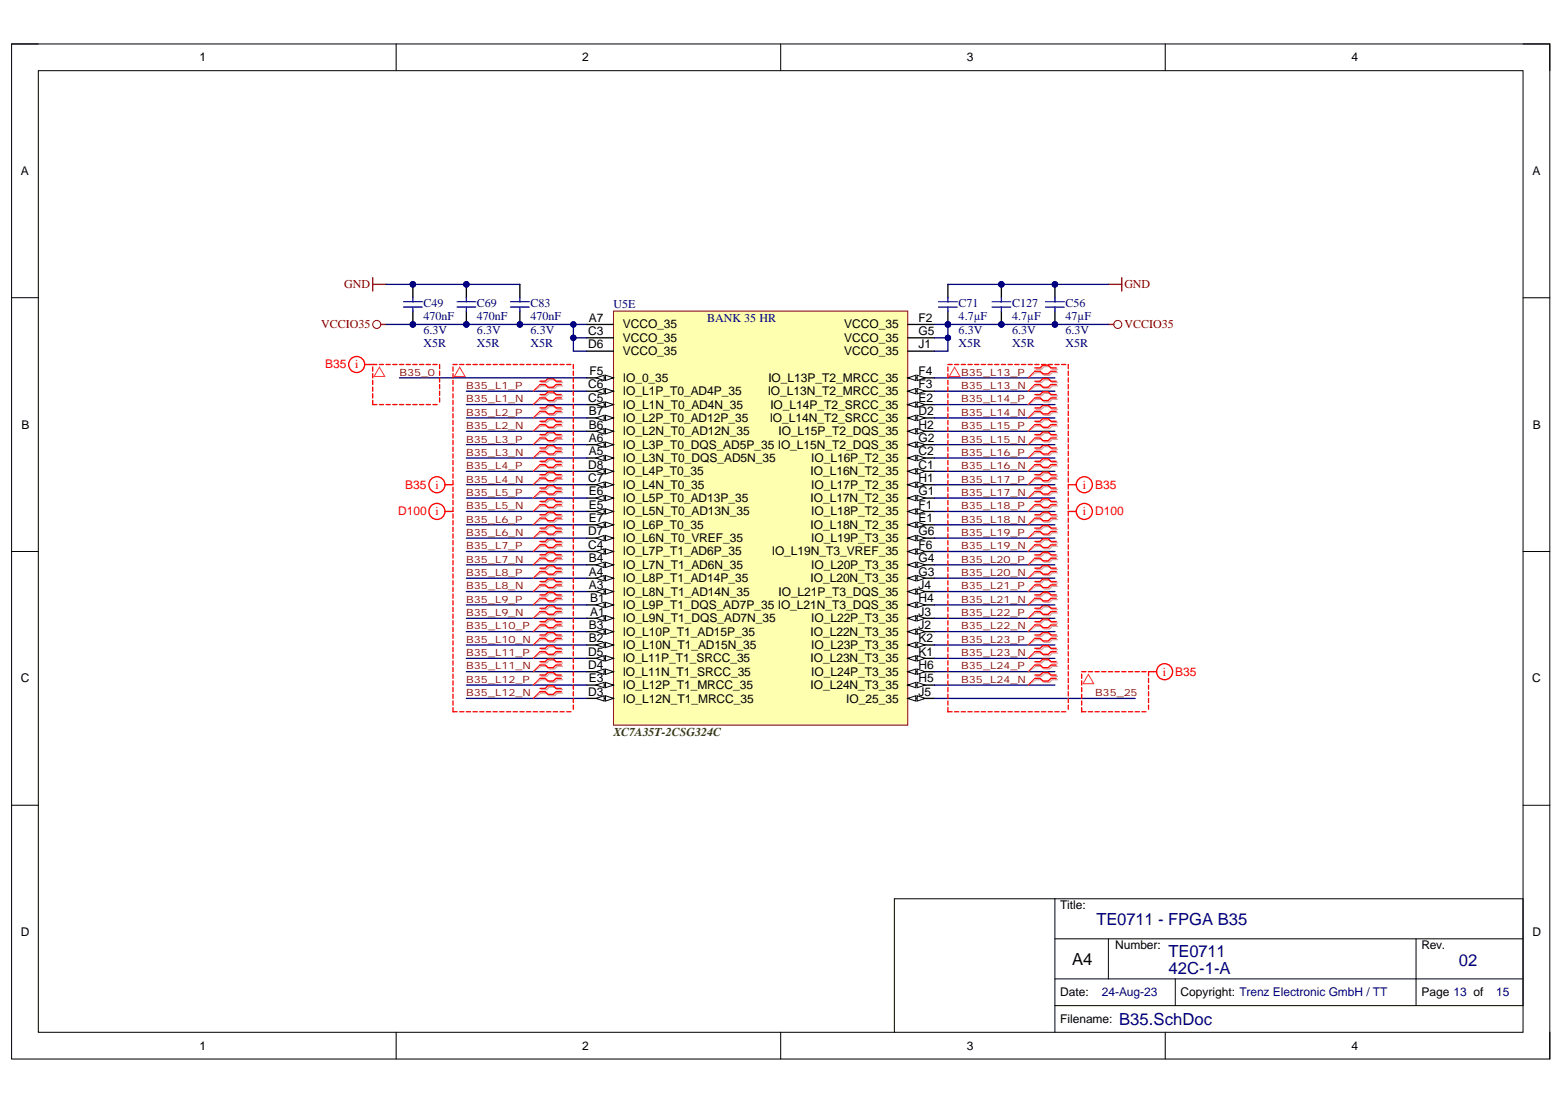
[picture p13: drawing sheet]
<svg xmlns="http://www.w3.org/2000/svg" width="297mm" height="210mm" viewBox="0 0 297 210" stroke-linecap="round" stroke-linejoin="round" font-family="sans-serif">
<defs><g id="words">
<g font-size="3.2" fill="#000080">
<text x="208.4" y="175.8">TE0711 - FPGA B35</text>
<text x="222.1" y="185.2">42C-1-A</text>
<text x="222.1" y="181.9">TE0711</text>
<text x="277.2" y="183.6">02</text>
<text x="212.7" y="194.8">B35.SchDoc</text>
</g>
<text font-size="3.2" x="203.8" y="183.4">A4</text>
<g font-size="2.3">
<text x="37.9" y="11.7">1</text>
<text x="110.7" y="11.7">2</text>
<text x="183.8" y="11.7">3</text>
<text x="256.8" y="11.7">4</text>
<text x="4" y="33.3">A</text>
<text x="291.2" y="33.3">A</text>
<text x="111.8" y="63.7">C3</text>
<text x="111.9" y="61.2">A7</text>
<text x="118.4" y="62.5">VCCO_35</text>
<text x="118.4" y="65">VCCO_35</text>
<text x="160.4" y="65">VCCO_35</text>
<text x="160.4" y="62.5">VCCO_35</text>
<text x="174.5" y="63.7">G5</text>
<text x="174.5" y="61.2">F2</text>
<text x="111.8" y="66.3">D6</text>
<text x="112" y="71.3">F5</text>
<text x="118.4" y="67.5">VCCO_35</text>
<text x="160.4" y="67.5">VCCO_35</text>
<text x="174.5" y="71.3">F4</text>
<text x="174.5" y="66.3">J1</text>
<text x="111.8" y="73.9">C6</text>
<text x="111.8" y="76.4">C5</text>
<text x="118.4" y="72.6">IO_0_35</text>
<text x="118.4" y="75.1">IO_L1P_T0_AD4P_35</text>
<text x="118.4" y="77.7">IO_L1N_T0_AD4N_35</text>
<text x="145.9" y="75.1">IO_L13N_T2_MRCC_35</text>
<text x="146" y="72.6">IO_L13P_T2_MRCC_35</text>
<text x="146.4" y="77.7">IO_L14P_T2_SRCC_35</text>
<text x="174.5" y="73.9">F3</text>
<text x="174.5" y="76.4">E2</text>
<text x="4.1" y="81.5">B</text>
<text x="111.9" y="79">B7</text>
<text x="111.9" y="81.5">B6</text>
<text x="118.4" y="80.2">IO_L2P_T0_AD12P_35</text>
<text x="118.4" y="82.8">IO_L2N_T0_AD12N_35</text>
<text x="146.3" y="80.2">IO_L14N_T2_SRCC_35</text>
<text x="147.9" y="82.8">IO_L15P_T2_DQS_35</text>
<text x="174.5" y="79">D2</text>
<text x="174.5" y="81.5">H2</text>
<text x="291.3" y="81.5">B</text>
<text x="111.8" y="89.1">D8</text>
<text x="111.9" y="84">A6</text>
<text x="111.9" y="86.6">A5</text>
<text x="118.4" y="85.3">IO_L3P_T0_DQS_AD5P_35 IO_L15N_T2_DQS_35</text>
<text x="118.4" y="87.9">IO_L3N_T0_DQS_AD5N_35</text>
<text x="154.1" y="87.9">IO_L16P_T2_35</text>
<text x="174.5" y="84">G2</text>
<text x="174.5" y="86.6">C2</text>
<text x="174.5" y="89.1">C1</text>
<text x="111.8" y="91.7">C7</text>
<text x="111.9" y="94.2">E6</text>
<text x="118.4" y="90.4">IO_L4P_T0_35</text>
<text x="118.4" y="92.9">IO_L4N_T0_35</text>
<text x="118.4" y="95.5">IO_L5P_T0_AD13P_35</text>
<text x="154" y="90.4">IO_L16N_T2_35</text>
<text x="154" y="95.5">IO_L17N_T2_35</text>
<text x="154.1" y="92.9">IO_L17P_T2_35</text>
<text x="174.5" y="91.7">H1</text>
<text x="174.5" y="94.2">G1</text>
<text x="111.8" y="101.8">D7</text>
<text x="111.9" y="96.7">E5</text>
<text x="111.9" y="99.3">E7</text>
<text x="118.4" y="98">IO_L5N_T0_AD13N_35</text>
<text x="118.4" y="100.5">IO_L6P_T0_35</text>
<text x="154" y="100.5">IO_L18N_T2_35</text>
<text x="154.1" y="98">IO_L18P_T2_35</text>
<text x="174.5" y="96.7">F1</text>
<text x="174.5" y="99.3">E1</text>
<text x="174.5" y="101.8">G6</text>
<text x="111.8" y="104.3">C4</text>
<text x="111.9" y="106.9">B4</text>
<text x="118.4" y="103.1">IO_L6N_T0_VREF_35</text>
<text x="118.4" y="105.6">IO_L7P_T1_AD6P_35</text>
<text x="146.7" y="105.6">IO_L19N_T3_VREF_35</text>
<text x="154.1" y="103.1">IO_L19P_T3_35</text>
<text x="174.5" y="104.3">F6</text>
<text x="174.5" y="106.9">G4</text>
<text x="111.9" y="109.4">A4</text>
<text x="111.9" y="112">A3</text>
<text x="118.4" y="108.2">IO_L7N_T1_AD6N_35</text>
<text x="118.4" y="110.7">IO_L8P_T1_AD14P_35</text>
<text x="118.4" y="113.2">IO_L8N_T1_AD14N_35</text>
<text x="147.9" y="113.2">IO_L21P_T3_DQS_35</text>
<text x="154" y="110.7">IO_L20N_T3_35</text>
<text x="154.1" y="108.2">IO_L20P_T3_35</text>
<text x="174.5" y="109.4">G3</text>
<text x="174.5" y="112">J4</text>
<text x="111.9" y="119.6">B3</text>
<text x="112.2" y="114.5">B1</text>
<text x="112.2" y="117.1">A1</text>
<text x="118.4" y="115.8">IO_L9P_T1_DQS_AD7P_35 IO_L21N_T3_DQS_35</text>
<text x="118.4" y="118.3">IO_L9N_T1_DQS_AD7N_35</text>
<text x="154.1" y="118.3">IO_L22P_T3_35</text>
<text x="174.5" y="114.5">H4</text>
<text x="174.5" y="117.1">J3</text>
<text x="174.5" y="119.6">J2</text>
<text x="111.8" y="124.7">D5</text>
<text x="111.9" y="122.1">B2</text>
<text x="118.4" y="120.9">IO_L10P_T1_AD15P_35</text>
<text x="118.4" y="123.4">IO_L10N_T1_AD15N_35</text>
<text x="118.4" y="125.9">IO_L11P_T1_SRCC_35</text>
<text x="154" y="120.9">IO_L22N_T3_35</text>
<text x="154" y="125.9">IO_L23N_T3_35</text>
<text x="154.1" y="123.4">IO_L23P_T3_35</text>
<text x="174.5" y="122.1">K2</text>
<text x="174.5" y="124.7">K1</text>
<text x="4" y="129.7">C</text>
<text x="111.8" y="127.2">D4</text>
<text x="111.9" y="129.7">E3</text>
<text x="118.4" y="128.5">IO_L11N_T1_SRCC_35</text>
<text x="118.4" y="131">IO_L12P_T1_MRCC_35</text>
<text x="154" y="131">IO_L24N_T3_35</text>
<text x="154.1" y="128.5">IO_L24P_T3_35</text>
<text x="174.5" y="127.2">H6</text>
<text x="174.5" y="129.7">H5</text>
<text x="291.2" y="129.7">C</text>
<text x="111.8" y="132.3">D3</text>
<text x="118.4" y="133.6">IO_L12N_T1_MRCC_35</text>
<text x="160.8" y="133.6">IO_25_35</text>
<text x="174.5" y="132.3">J5</text>
<text x="201.5" y="172.9">Title:</text>
<text x="4" y="178">D</text>
<text x="291.2" y="178">D</text>
<text x="211.9" y="180.5">Number:</text>
<text x="270.1" y="180.5">Rev.</text>
<text x="201.5" y="189.4">Date:</text>
<text x="224.4" y="189.4">Copyright: Trenz Electronic GmbH / TT</text>
<text x="270.1" y="189.4">Page 13 of</text>
<text x="201.5" y="194.5">Filename:</text>
<text x="37.9" y="199.6">1</text>
<text x="110.7" y="199.6">2</text>
<text x="183.8" y="199.6">3</text>
<text x="256.8" y="199.6">4</text>
</g>
<g font-size="2.3" fill="#800000">
<text x="65.4" y="54.8">GND</text>
<text x="213.7" y="54.8">GND</text>
<text x="61" y="62.5">VCCIO35</text>
<text x="213.7" y="62.5">VCCIO35</text>
</g>
<g font-size="2.3" fill="#000080">
<text x="80.5" y="58.4">C49</text>
<text x="90.6" y="58.4">C69</text>
<text x="100.8" y="58.4">C83</text>
<text x="116.6" y="58.6">U5E</text>
<text x="182.2" y="58.4">C71</text>
<text x="192.3" y="58.4">C127</text>
<text x="202.5" y="58.4">C56</text>
<text x="80.5" y="63.5">6.3V</text>
<text x="80.5" y="60.9">470nF</text>
<text x="90.6" y="63.5">6.3V</text>
<text x="90.6" y="60.9">470nF</text>
<text x="100.8" y="63.5">6.3V</text>
<text x="100.8" y="60.9">470nF</text>
<text x="134.4" y="61.2">BANK 35 HR</text>
<text x="182.2" y="63.5">6.3V</text>
<text x="182.2" y="60.9">4.7µF</text>
<text x="192.3" y="63.5">6.3V</text>
<text x="192.3" y="60.9">4.7µF</text>
<text x="202.5" y="63.5">6.3V</text>
<text x="202.5" y="60.9">47µF</text>
<text x="80.5" y="66">X5R</text>
<text x="90.6" y="66">X5R</text>
<text x="100.8" y="66">X5R</text>
<text x="182.2" y="66">X5R</text>
<text x="192.3" y="66">X5R</text>
<text x="202.5" y="66">X5R</text>
<text x="209.4" y="189.4">24-Aug-23</text>
<text x="284.3" y="189.4">15</text>
</g>
<g font-size="2.3" fill="#f00">
<text x="61.8" y="70.1">B35</text>
<text x="67.5" y="70.1">i</text>
<text x="77" y="92.9">B35</text>
<text x="82.7" y="92.9">i</text>
<text x="205.8" y="92.9">i</text>
<text x="208.1" y="92.9">B35</text>
<text x="75.7" y="98">D100</text>
<text x="82.7" y="98">i</text>
<text x="205.8" y="98">i</text>
<text x="208.1" y="98">D100</text>
<text x="221" y="128.5">i</text>
<text x="223.3" y="128.5">B35</text>
</g>
<text font-size="2.3" fill="#008000" x="116.6" y="139.9">XC7A35T-2CSG324C</text>
<g font-size="1.9" fill="#800000">
<text x="75.9" y="71.4">B35_0</text>
<text x="182.7" y="71.4">B35_L13_P</text>
<text x="88.6" y="73.9">B35_L1_P</text>
<text x="88.6" y="76.5">B35_L1_N</text>
<text x="182.7" y="73.9">B35_L13_N</text>
<text x="182.7" y="76.5">B35_L14_P</text>
<text x="88.6" y="79.1">B35_L2_P</text>
<text x="88.6" y="81.6">B35_L2_N</text>
<text x="182.7" y="81.6">B35_L15_P</text>
<text x="182.7" y="79.1">B35_L14_N</text>
<text x="88.6" y="84.1">B35_L3_P</text>
<text x="88.6" y="86.7">B35_L3_N</text>
<text x="88.6" y="89.2">B35_L4_P</text>
<text x="182.7" y="84.1">B35_L15_N</text>
<text x="182.7" y="86.7">B35_L16_P</text>
<text x="182.7" y="89.2">B35_L16_N</text>
<text x="88.6" y="91.7">B35_L4_N</text>
<text x="88.6" y="94.3">B35_L5_P</text>
<text x="182.7" y="91.7">B35_L17_P</text>
<text x="182.7" y="94.3">B35_L17_N</text>
<text x="88.6" y="96.8">B35_L5_N</text>
<text x="88.6" y="101.9">B35_L6_N</text>
<text x="88.6" y="99.3">B35_L6_P</text>
<text x="182.7" y="96.8">B35_L18_P</text>
<text x="182.7" y="99.3">B35_L18_N</text>
<text x="182.7" y="101.9">B35_L19_P</text>
<text x="88.6" y="104.4">B35_L7_P</text>
<text x="88.6" y="107">B35_L7_N</text>
<text x="182.7" y="104.4">B35_L19_N</text>
<text x="182.7" y="107">B35_L20_P</text>
<text x="88.6" y="112.1">B35_L8_N</text>
<text x="88.6" y="109.5">B35_L8_P</text>
<text x="182.7" y="112.1">B35_L21_P</text>
<text x="182.7" y="109.5">B35_L20_N</text>
<text x="88.6" y="117.1">B35_L9_N</text>
<text x="88.6" y="114.6">B35_L9_P</text>
<text x="88.6" y="119.7">B35_L10_P</text>
<text x="182.7" y="117.1">B35_L22_P</text>
<text x="182.7" y="119.7">B35_L22_N</text>
<text x="182.7" y="114.6">B35_L21_N</text>
<text x="88.6" y="122.2">B35_L10_N</text>
<text x="88.6" y="124.7">B35_L11_P</text>
<text x="182.7" y="122.2">B35_L23_P</text>
<text x="182.7" y="124.7">B35_L23_N</text>
<text x="88.6" y="129.8">B35_L12_P</text>
<text x="88.6" y="127.3">B35_L11_N</text>
<text x="182.7" y="127.3">B35_L24_P</text>
<text x="182.7" y="129.8">B35_L24_N</text>
<text x="88.6" y="132.4">B35_L12_N</text>
<text x="208.1" y="132.4">B35_25</text>
</g>
</g></defs>
<path d="M2.2 8.4h292.3v193h-292.3z" fill="none" stroke="#000" stroke-width=".19"/>
<path d="M7.3 13.4h282.1v182.9h-282.1z" fill-rule="evenodd" fill="#fff"/>
<g fill="none" stroke="#000" stroke-width=".19">
<path d="M2.2 8.4h5.1M7.3 13.4h282.1v182.9h-282.1zM75.3 8.4v5M148.4 8.4v5M221.4 8.4v5M289.4 8.4h5.1v5M2.2 56.6h5.1M289.4 56.6h5.1M2.2 104.9h5.1M289.4 104.9h5.1M2.2 153.1h5.1M289.4 153.1h5.1"/>
<path d="M200.5 170.9v25.4M200.5 178.5h88.9M210.6 178.5v7.6M269.1 178.5v12.7M75.3 196.3v5.1M148.4 196.3v5.1M200.5 191.2h88.9v-20.3h-119.4v25.4M200.5 186.1h88.9M221.4 196.3v5.1M223.4 186.1v5.1M294.5 196.3v5.1"/>
</g>
<circle cx="190.3" cy="61.7" r=".51" fill="#000080"/>
<circle cx="190.3" cy="61.7" r=".51" fill="none" stroke="#000080" stroke-width=".19"/>
<circle cx="190.3" cy="54.1" r=".51" fill="#000080"/>
<circle cx="190.3" cy="54.1" r=".51" fill="none" stroke="#000080" stroke-width=".19"/>
<path d="M190.3 59.1v2.6" fill="none" stroke="#000" stroke-width=".25"/>
<circle cx="190.3" cy="61.7" r=".51" fill="#000080"/>
<circle cx="190.3" cy="61.7" r=".51" fill="none" stroke="#000080" stroke-width=".19"/>
<path d="M190.3 54.1v2.5" fill="none" stroke="#000" stroke-width=".25"/>
<circle cx="190.3" cy="54.1" r=".51" fill="#000080"/>
<circle cx="190.3" cy="54.1" r=".51" fill="none" stroke="#000080" stroke-width=".19"/>
<path d="M188.5 57.4h3.6M188.5 58.4h3.6M190.3 56.6v.8M190.3 58.4v.7" fill="none" stroke="#00f" stroke-width=".25"/>
<path d="M210.6 54.1h2.6M213.2 52.8v2.5" fill="none" stroke="#800000" stroke-width=".25"/>
<path d="M116.6 59.1h55.9v78.8h-55.9z" fill-rule="evenodd" fill="#ffffb0"/>
<path d="M116.6 59.1h55.9v78.8h-55.9z" fill="none" stroke="#800000" stroke-width=".19"/>
<path d="M111.5 71.8h5.1" fill="none" stroke="#000" stroke-width=".25"/>
<path d="M115.1 71.3l1.5 .5-1.5 .5z" fill="#f8fcff"/>
<path d="M115.1 71.3l1.5 .5-1.5 .5z" fill="none" stroke="#000" stroke-width=".19"/>
<path d="M113.3 71.8l1.5-.5v1z" fill="#f8fcff"/>
<path d="M113.3 71.8l1.5-.5v1z" fill="none" stroke="#000" stroke-width=".19"/>
<path d="M111.5 61.7h5.1M111.5 64.2h5.1M172.5 71.8h5.1" fill="none" stroke="#000" stroke-width=".25"/>
<path d="M172.5 71.8l1.5-.5v1.1z" fill="#f8fcff"/>
<path d="M172.5 71.8l1.5-.5v1.1z" fill="none" stroke="#000" stroke-width=".19"/>
<path d="M174.3 71.3l1.5 .5-1.5 .6z" fill="#f8fcff"/>
<path d="M174.3 71.3l1.5 .5-1.5 .6z" fill="none" stroke="#000" stroke-width=".19"/>
<path d="M111.5 74.4h5.1" fill="none" stroke="#000" stroke-width=".25"/>
<path d="M115.1 73.9l1.5 .5-1.5 .5z" fill="#f8fcff"/>
<path d="M115.1 73.9l1.5 .5-1.5 .5z" fill="none" stroke="#000" stroke-width=".19"/>
<path d="M113.3 74.4l1.5-.5v1z" fill="#f8fcff"/>
<path d="M113.3 74.4l1.5-.5v1z" fill="none" stroke="#000" stroke-width=".19"/>
<path d="M172.5 74.4h5.1" fill="none" stroke="#000" stroke-width=".25"/>
<path d="M172.5 74.4l1.5-.5v1z" fill="#f8fcff"/>
<path d="M172.5 74.4l1.5-.5v1z" fill="none" stroke="#000" stroke-width=".19"/>
<path d="M174.3 73.9l1.5 .5-1.5 .5z" fill="#f8fcff"/>
<path d="M174.3 73.9l1.5 .5-1.5 .5z" fill="none" stroke="#000" stroke-width=".19"/>
<path d="M111.5 76.9h5.1" fill="none" stroke="#000" stroke-width=".25"/>
<path d="M115.1 76.4l1.5 .5-1.5 .5z" fill="#f8fcff"/>
<path d="M115.1 76.4l1.5 .5-1.5 .5z" fill="none" stroke="#000" stroke-width=".19"/>
<path d="M113.3 76.9l1.5-.5v1z" fill="#f8fcff"/>
<path d="M113.3 76.9l1.5-.5v1z" fill="none" stroke="#000" stroke-width=".19"/>
<path d="M172.5 76.9h5.1" fill="none" stroke="#000" stroke-width=".25"/>
<path d="M172.5 76.9l1.5-.5v1z" fill="#f8fcff"/>
<path d="M172.5 76.9l1.5-.5v1z" fill="none" stroke="#000" stroke-width=".19"/>
<path d="M174.3 76.4l1.5 .5-1.5 .5z" fill="#f8fcff"/>
<path d="M174.3 76.4l1.5 .5-1.5 .5z" fill="none" stroke="#000" stroke-width=".19"/>
<path d="M111.5 79.5h5.1" fill="none" stroke="#000" stroke-width=".25"/>
<path d="M115.1 79l1.5 .5-1.5 .5z" fill="#f8fcff"/>
<path d="M115.1 79l1.5 .5-1.5 .5z" fill="none" stroke="#000" stroke-width=".19"/>
<path d="M113.3 79.5l1.5-.5v1z" fill="#f8fcff"/>
<path d="M113.3 79.5l1.5-.5v1z" fill="none" stroke="#000" stroke-width=".19"/>
<path d="M172.5 79.5h5.1" fill="none" stroke="#000" stroke-width=".25"/>
<path d="M172.5 79.5l1.5-.5v1z" fill="#f8fcff"/>
<path d="M172.5 79.5l1.5-.5v1z" fill="none" stroke="#000" stroke-width=".19"/>
<path d="M174.3 79l1.5 .5-1.5 .5z" fill="#f8fcff"/>
<path d="M174.3 79l1.5 .5-1.5 .5z" fill="none" stroke="#000" stroke-width=".19"/>
<path d="M111.5 82h5.1" fill="none" stroke="#000" stroke-width=".25"/>
<path d="M115.1 81.5l1.5 .5-1.5 .5z" fill="#f8fcff"/>
<path d="M115.1 81.5l1.5 .5-1.5 .5z" fill="none" stroke="#000" stroke-width=".19"/>
<path d="M113.3 82l1.5-.5v1z" fill="#f8fcff"/>
<path d="M113.3 82l1.5-.5v1z" fill="none" stroke="#000" stroke-width=".19"/>
<path d="M172.5 82h5.1" fill="none" stroke="#000" stroke-width=".25"/>
<path d="M172.5 82l1.5-.5v1z" fill="#f8fcff"/>
<path d="M172.5 82l1.5-.5v1z" fill="none" stroke="#000" stroke-width=".19"/>
<path d="M174.3 81.5l1.5 .5-1.5 .5z" fill="#f8fcff"/>
<path d="M174.3 81.5l1.5 .5-1.5 .5z" fill="none" stroke="#000" stroke-width=".19"/>
<path d="M111.5 84.5h5.1" fill="none" stroke="#000" stroke-width=".25"/>
<path d="M115.1 84l1.5 .5-1.5 .5z" fill="#f8fcff"/>
<path d="M115.1 84l1.5 .5-1.5 .5z" fill="none" stroke="#000" stroke-width=".19"/>
<path d="M113.3 84.5l1.5-.5v1z" fill="#f8fcff"/>
<path d="M113.3 84.5l1.5-.5v1z" fill="none" stroke="#000" stroke-width=".19"/>
<path d="M172.5 84.5h5.1" fill="none" stroke="#000" stroke-width=".25"/>
<path d="M172.5 84.5l1.5-.5v1.1z" fill="#f8fcff"/>
<path d="M172.5 84.5l1.5-.5v1.1z" fill="none" stroke="#000" stroke-width=".19"/>
<path d="M174.3 84l1.5 .5-1.5 .6z" fill="#f8fcff"/>
<path d="M174.3 84l1.5 .5-1.5 .6z" fill="none" stroke="#000" stroke-width=".19"/>
<path d="M111.5 87.1h5.1" fill="none" stroke="#000" stroke-width=".25"/>
<path d="M115.1 86.6l1.5 .5-1.5 .5z" fill="#f8fcff"/>
<path d="M115.1 86.6l1.5 .5-1.5 .5z" fill="none" stroke="#000" stroke-width=".19"/>
<path d="M113.3 87.1l1.5-.5v1z" fill="#f8fcff"/>
<path d="M113.3 87.1l1.5-.5v1z" fill="none" stroke="#000" stroke-width=".19"/>
<path d="M172.5 87.1h5.1" fill="none" stroke="#000" stroke-width=".25"/>
<path d="M172.5 87.1l1.5-.5v1z" fill="#f8fcff"/>
<path d="M172.5 87.1l1.5-.5v1z" fill="none" stroke="#000" stroke-width=".19"/>
<path d="M174.3 86.6l1.5 .5-1.5 .5z" fill="#f8fcff"/>
<path d="M174.3 86.6l1.5 .5-1.5 .5z" fill="none" stroke="#000" stroke-width=".19"/>
<path d="M111.5 89.6h5.1" fill="none" stroke="#000" stroke-width=".25"/>
<path d="M115.1 89.1l1.5 .5-1.5 .5z" fill="#f8fcff"/>
<path d="M115.1 89.1l1.5 .5-1.5 .5z" fill="none" stroke="#000" stroke-width=".19"/>
<path d="M113.3 89.6l1.5-.5v1z" fill="#f8fcff"/>
<path d="M113.3 89.6l1.5-.5v1z" fill="none" stroke="#000" stroke-width=".19"/>
<path d="M172.5 89.6h5.1" fill="none" stroke="#000" stroke-width=".25"/>
<path d="M172.5 89.6l1.5-.5v1z" fill="#f8fcff"/>
<path d="M172.5 89.6l1.5-.5v1z" fill="none" stroke="#000" stroke-width=".19"/>
<path d="M174.3 89.1l1.5 .5-1.5 .5z" fill="#f8fcff"/>
<path d="M174.3 89.1l1.5 .5-1.5 .5z" fill="none" stroke="#000" stroke-width=".19"/>
<path d="M111.5 92.2h5.1" fill="none" stroke="#000" stroke-width=".25"/>
<path d="M115.1 91.6l1.5 .6-1.5 .5z" fill="#f8fcff"/>
<path d="M115.1 91.6l1.5 .6-1.5 .5z" fill="none" stroke="#000" stroke-width=".19"/>
<path d="M113.3 92.2l1.5-.6v1.1z" fill="#f8fcff"/>
<path d="M113.3 92.2l1.5-.6v1.1z" fill="none" stroke="#000" stroke-width=".19"/>
<path d="M172.5 92.2h5.1" fill="none" stroke="#000" stroke-width=".25"/>
<path d="M172.5 92.2l1.5-.5v1z" fill="#f8fcff"/>
<path d="M172.5 92.2l1.5-.5v1z" fill="none" stroke="#000" stroke-width=".19"/>
<path d="M174.3 91.7l1.5 .5-1.5 .5z" fill="#f8fcff"/>
<path d="M174.3 91.7l1.5 .5-1.5 .5z" fill="none" stroke="#000" stroke-width=".19"/>
<path d="M111.5 94.7h5.1" fill="none" stroke="#000" stroke-width=".25"/>
<path d="M115.1 94.2l1.5 .5-1.5 .5z" fill="#f8fcff"/>
<path d="M115.1 94.2l1.5 .5-1.5 .5z" fill="none" stroke="#000" stroke-width=".19"/>
<path d="M113.3 94.7l1.5-.5v1z" fill="#f8fcff"/>
<path d="M113.3 94.7l1.5-.5v1z" fill="none" stroke="#000" stroke-width=".19"/>
<path d="M172.5 94.7h5.1" fill="none" stroke="#000" stroke-width=".25"/>
<path d="M172.5 94.7l1.5-.5v1z" fill="#f8fcff"/>
<path d="M172.5 94.7l1.5-.5v1z" fill="none" stroke="#000" stroke-width=".19"/>
<path d="M174.3 94.2l1.5 .5-1.5 .5z" fill="#f8fcff"/>
<path d="M174.3 94.2l1.5 .5-1.5 .5z" fill="none" stroke="#000" stroke-width=".19"/>
<path d="M111.5 97.2h5.1" fill="none" stroke="#000" stroke-width=".25"/>
<path d="M115.1 96.7l1.5 .5-1.5 .5z" fill="#f8fcff"/>
<path d="M115.1 96.7l1.5 .5-1.5 .5z" fill="none" stroke="#000" stroke-width=".19"/>
<path d="M113.3 97.2l1.5-.5v1z" fill="#f8fcff"/>
<path d="M113.3 97.2l1.5-.5v1z" fill="none" stroke="#000" stroke-width=".19"/>
<path d="M172.5 97.2h5.1" fill="none" stroke="#000" stroke-width=".25"/>
<path d="M172.5 97.2l1.5-.5v1.1z" fill="#f8fcff"/>
<path d="M172.5 97.2l1.5-.5v1.1z" fill="none" stroke="#000" stroke-width=".19"/>
<path d="M174.3 96.7l1.5 .5-1.5 .6z" fill="#f8fcff"/>
<path d="M174.3 96.7l1.5 .5-1.5 .6z" fill="none" stroke="#000" stroke-width=".19"/>
<path d="M111.5 99.8h5.1" fill="none" stroke="#000" stroke-width=".25"/>
<path d="M115.1 99.3l1.5 .5-1.5 .5z" fill="#f8fcff"/>
<path d="M115.1 99.3l1.5 .5-1.5 .5z" fill="none" stroke="#000" stroke-width=".19"/>
<path d="M113.3 99.8l1.5-.5v1z" fill="#f8fcff"/>
<path d="M113.3 99.8l1.5-.5v1z" fill="none" stroke="#000" stroke-width=".19"/>
<path d="M172.5 99.8h5.1" fill="none" stroke="#000" stroke-width=".25"/>
<path d="M172.5 99.8l1.5-.5v1z" fill="#f8fcff"/>
<path d="M172.5 99.8l1.5-.5v1z" fill="none" stroke="#000" stroke-width=".19"/>
<path d="M174.3 99.3l1.5 .5-1.5 .5z" fill="#f8fcff"/>
<path d="M174.3 99.3l1.5 .5-1.5 .5z" fill="none" stroke="#000" stroke-width=".19"/>
<path d="M111.5 102.3h5.1" fill="none" stroke="#000" stroke-width=".25"/>
<path d="M115.1 101.8l1.5 .5-1.5 .5z" fill="#f8fcff"/>
<path d="M115.1 101.8l1.5 .5-1.5 .5z" fill="none" stroke="#000" stroke-width=".19"/>
<path d="M113.3 102.3l1.5-.5v1z" fill="#f8fcff"/>
<path d="M113.3 102.3l1.5-.5v1z" fill="none" stroke="#000" stroke-width=".19"/>
<path d="M172.5 102.3h5.1" fill="none" stroke="#000" stroke-width=".25"/>
<path d="M172.5 102.3l1.5-.5v1z" fill="#f8fcff"/>
<path d="M172.5 102.3l1.5-.5v1z" fill="none" stroke="#000" stroke-width=".19"/>
<path d="M174.3 101.8l1.5 .5-1.5 .5z" fill="#f8fcff"/>
<path d="M174.3 101.8l1.5 .5-1.5 .5z" fill="none" stroke="#000" stroke-width=".19"/>
<path d="M111.5 104.9h5.1" fill="none" stroke="#000" stroke-width=".25"/>
<path d="M115.1 104.3l1.5 .6-1.5 .5z" fill="#f8fcff"/>
<path d="M115.1 104.3l1.5 .6-1.5 .5z" fill="none" stroke="#000" stroke-width=".19"/>
<path d="M113.3 104.9l1.5-.6v1.1z" fill="#f8fcff"/>
<path d="M113.3 104.9l1.5-.6v1.1z" fill="none" stroke="#000" stroke-width=".19"/>
<path d="M172.5 104.9h5.1" fill="none" stroke="#000" stroke-width=".25"/>
<path d="M172.5 104.9l1.5-.5v1z" fill="#f8fcff"/>
<path d="M172.5 104.9l1.5-.5v1z" fill="none" stroke="#000" stroke-width=".19"/>
<path d="M174.3 104.4l1.5 .5-1.5 .5z" fill="#f8fcff"/>
<path d="M174.3 104.4l1.5 .5-1.5 .5z" fill="none" stroke="#000" stroke-width=".19"/>
<path d="M111.5 107.4h5.1" fill="none" stroke="#000" stroke-width=".25"/>
<path d="M115.1 106.9l1.5 .5-1.5 .5z" fill="#f8fcff"/>
<path d="M115.1 106.9l1.5 .5-1.5 .5z" fill="none" stroke="#000" stroke-width=".19"/>
<path d="M113.3 107.4l1.5-.5v1z" fill="#f8fcff"/>
<path d="M113.3 107.4l1.5-.5v1z" fill="none" stroke="#000" stroke-width=".19"/>
<path d="M172.5 107.4h5.1" fill="none" stroke="#000" stroke-width=".25"/>
<path d="M172.5 107.4l1.5-.5v1z" fill="#f8fcff"/>
<path d="M172.5 107.4l1.5-.5v1z" fill="none" stroke="#000" stroke-width=".19"/>
<path d="M174.3 106.9l1.5 .5-1.5 .5z" fill="#f8fcff"/>
<path d="M174.3 106.9l1.5 .5-1.5 .5z" fill="none" stroke="#000" stroke-width=".19"/>
<path d="M111.5 109.9h5.1" fill="none" stroke="#000" stroke-width=".25"/>
<path d="M115.1 109.4l1.5 .5-1.5 .5z" fill="#f8fcff"/>
<path d="M115.1 109.4l1.5 .5-1.5 .5z" fill="none" stroke="#000" stroke-width=".19"/>
<path d="M113.3 109.9l1.5-.5v1z" fill="#f8fcff"/>
<path d="M113.3 109.9l1.5-.5v1z" fill="none" stroke="#000" stroke-width=".19"/>
<path d="M172.5 109.9h5.1" fill="none" stroke="#000" stroke-width=".25"/>
<path d="M172.5 109.9l1.5-.5v1z" fill="#f8fcff"/>
<path d="M172.5 109.9l1.5-.5v1z" fill="none" stroke="#000" stroke-width=".19"/>
<path d="M174.3 109.4l1.5 .5-1.5 .5z" fill="#f8fcff"/>
<path d="M174.3 109.4l1.5 .5-1.5 .5z" fill="none" stroke="#000" stroke-width=".19"/>
<path d="M111.5 112.5h5.1" fill="none" stroke="#000" stroke-width=".25"/>
<path d="M115.1 112l1.5 .5-1.5 .5z" fill="#f8fcff"/>
<path d="M115.1 112l1.5 .5-1.5 .5z" fill="none" stroke="#000" stroke-width=".19"/>
<path d="M113.3 112.5l1.5-.5v1z" fill="#f8fcff"/>
<path d="M113.3 112.5l1.5-.5v1z" fill="none" stroke="#000" stroke-width=".19"/>
<path d="M172.5 112.5h5.1" fill="none" stroke="#000" stroke-width=".25"/>
<path d="M172.5 112.5l1.5-.5v1z" fill="#f8fcff"/>
<path d="M172.5 112.5l1.5-.5v1z" fill="none" stroke="#000" stroke-width=".19"/>
<path d="M174.3 112l1.5 .5-1.5 .5z" fill="#f8fcff"/>
<path d="M174.3 112l1.5 .5-1.5 .5z" fill="none" stroke="#000" stroke-width=".19"/>
<path d="M111.5 115h5.1" fill="none" stroke="#000" stroke-width=".25"/>
<path d="M115.1 114.5l1.5 .5-1.5 .5z" fill="#f8fcff"/>
<path d="M115.1 114.5l1.5 .5-1.5 .5z" fill="none" stroke="#000" stroke-width=".19"/>
<path d="M113.3 115l1.5-.5v1z" fill="#f8fcff"/>
<path d="M113.3 115l1.5-.5v1z" fill="none" stroke="#000" stroke-width=".19"/>
<path d="M172.5 115h5.1" fill="none" stroke="#000" stroke-width=".25"/>
<path d="M172.5 115l1.5-.5v1z" fill="#f8fcff"/>
<path d="M172.5 115l1.5-.5v1z" fill="none" stroke="#000" stroke-width=".19"/>
<path d="M174.3 114.5l1.5 .5-1.5 .5z" fill="#f8fcff"/>
<path d="M174.3 114.5l1.5 .5-1.5 .5z" fill="none" stroke="#000" stroke-width=".19"/>
<path d="M111.5 117.6h5.1" fill="none" stroke="#000" stroke-width=".25"/>
<path d="M115.1 117l1.5 .6-1.5 .5z" fill="#f8fcff"/>
<path d="M115.1 117l1.5 .6-1.5 .5z" fill="none" stroke="#000" stroke-width=".19"/>
<path d="M113.3 117.6l1.5-.6v1.1z" fill="#f8fcff"/>
<path d="M113.3 117.6l1.5-.6v1.1z" fill="none" stroke="#000" stroke-width=".19"/>
<path d="M172.5 117.6h5.1" fill="none" stroke="#000" stroke-width=".25"/>
<path d="M172.5 117.6l1.5-.5v1z" fill="#f8fcff"/>
<path d="M172.5 117.6l1.5-.5v1z" fill="none" stroke="#000" stroke-width=".19"/>
<path d="M174.3 117.1l1.5 .5-1.5 .5z" fill="#f8fcff"/>
<path d="M174.3 117.1l1.5 .5-1.5 .5z" fill="none" stroke="#000" stroke-width=".19"/>
<path d="M111.5 120.1h5.1" fill="none" stroke="#000" stroke-width=".25"/>
<path d="M115.1 119.6l1.5 .5-1.5 .5z" fill="#f8fcff"/>
<path d="M115.1 119.6l1.5 .5-1.5 .5z" fill="none" stroke="#000" stroke-width=".19"/>
<path d="M113.3 120.1l1.5-.5v1z" fill="#f8fcff"/>
<path d="M113.3 120.1l1.5-.5v1z" fill="none" stroke="#000" stroke-width=".19"/>
<path d="M172.5 120.1h5.1" fill="none" stroke="#000" stroke-width=".25"/>
<path d="M172.5 120.1l1.5-.5v1z" fill="#f8fcff"/>
<path d="M172.5 120.1l1.5-.5v1z" fill="none" stroke="#000" stroke-width=".19"/>
<path d="M174.3 119.6l1.5 .5-1.5 .5z" fill="#f8fcff"/>
<path d="M174.3 119.6l1.5 .5-1.5 .5z" fill="none" stroke="#000" stroke-width=".19"/>
<path d="M111.5 122.6h5.1" fill="none" stroke="#000" stroke-width=".25"/>
<path d="M115.1 122.1l1.5 .5-1.5 .5z" fill="#f8fcff"/>
<path d="M115.1 122.1l1.5 .5-1.5 .5z" fill="none" stroke="#000" stroke-width=".19"/>
<path d="M113.3 122.6l1.5-.5v1z" fill="#f8fcff"/>
<path d="M113.3 122.6l1.5-.5v1z" fill="none" stroke="#000" stroke-width=".19"/>
<path d="M172.5 122.6h5.1" fill="none" stroke="#000" stroke-width=".25"/>
<path d="M172.5 122.6l1.5-.5v1z" fill="#f8fcff"/>
<path d="M172.5 122.6l1.5-.5v1z" fill="none" stroke="#000" stroke-width=".19"/>
<path d="M174.3 122.1l1.5 .5-1.5 .5z" fill="#f8fcff"/>
<path d="M174.3 122.1l1.5 .5-1.5 .5z" fill="none" stroke="#000" stroke-width=".19"/>
<path d="M111.5 125.2h5.1" fill="none" stroke="#000" stroke-width=".25"/>
<path d="M115.1 124.7l1.5 .5-1.5 .5z" fill="#f8fcff"/>
<path d="M115.1 124.7l1.5 .5-1.5 .5z" fill="none" stroke="#000" stroke-width=".19"/>
<path d="M113.3 125.2l1.5-.5v1z" fill="#f8fcff"/>
<path d="M113.3 125.2l1.5-.5v1z" fill="none" stroke="#000" stroke-width=".19"/>
<path d="M172.5 125.2h5.1" fill="none" stroke="#000" stroke-width=".25"/>
<path d="M172.5 125.2l1.5-.5v1z" fill="#f8fcff"/>
<path d="M172.5 125.2l1.5-.5v1z" fill="none" stroke="#000" stroke-width=".19"/>
<path d="M174.3 124.7l1.5 .5-1.5 .5z" fill="#f8fcff"/>
<path d="M174.3 124.7l1.5 .5-1.5 .5z" fill="none" stroke="#000" stroke-width=".19"/>
<path d="M111.5 127.7h5.1" fill="none" stroke="#000" stroke-width=".25"/>
<path d="M115.1 127.2l1.5 .5-1.5 .5z" fill="#f8fcff"/>
<path d="M115.1 127.2l1.5 .5-1.5 .5z" fill="none" stroke="#000" stroke-width=".19"/>
<path d="M113.3 127.7l1.5-.5v1z" fill="#f8fcff"/>
<path d="M113.3 127.7l1.5-.5v1z" fill="none" stroke="#000" stroke-width=".19"/>
<path d="M172.5 127.7h5.1" fill="none" stroke="#000" stroke-width=".25"/>
<path d="M172.5 127.7l1.5-.5v1z" fill="#f8fcff"/>
<path d="M172.5 127.7l1.5-.5v1z" fill="none" stroke="#000" stroke-width=".19"/>
<path d="M174.3 127.2l1.5 .5-1.5 .5z" fill="#f8fcff"/>
<path d="M174.3 127.2l1.5 .5-1.5 .5z" fill="none" stroke="#000" stroke-width=".19"/>
<path d="M111.5 130.3h5.1" fill="none" stroke="#000" stroke-width=".25"/>
<path d="M115.1 129.7l1.5 .6-1.5 .5z" fill="#f8fcff"/>
<path d="M115.1 129.7l1.5 .6-1.5 .5z" fill="none" stroke="#000" stroke-width=".19"/>
<path d="M113.3 130.3l1.5-.6v1.1z" fill="#f8fcff"/>
<path d="M113.3 130.3l1.5-.6v1.1z" fill="none" stroke="#000" stroke-width=".19"/>
<path d="M172.5 130.3h5.1" fill="none" stroke="#000" stroke-width=".25"/>
<path d="M172.5 130.3l1.5-.6v1.1z" fill="#f8fcff"/>
<path d="M172.5 130.3l1.5-.6v1.1z" fill="none" stroke="#000" stroke-width=".19"/>
<path d="M174.3 129.7l1.5 .6-1.5 .5z" fill="#f8fcff"/>
<path d="M174.3 129.7l1.5 .6-1.5 .5z" fill="none" stroke="#000" stroke-width=".19"/>
<path d="M111.5 132.8h5.1" fill="none" stroke="#000" stroke-width=".25"/>
<path d="M115.1 132.3l1.5 .5-1.5 .5z" fill="#f8fcff"/>
<path d="M115.1 132.3l1.5 .5-1.5 .5z" fill="none" stroke="#000" stroke-width=".19"/>
<path d="M113.3 132.8l1.5-.5v1z" fill="#f8fcff"/>
<path d="M113.3 132.8l1.5-.5v1z" fill="none" stroke="#000" stroke-width=".19"/>
<path d="M172.5 132.8h5.1" fill="none" stroke="#000" stroke-width=".25"/>
<path d="M172.5 132.8l1.5-.5v1z" fill="#f8fcff"/>
<path d="M172.5 132.8l1.5-.5v1z" fill="none" stroke="#000" stroke-width=".19"/>
<path d="M174.3 132.3l1.5 .5-1.5 .5z" fill="#f8fcff"/>
<path d="M174.3 132.3l1.5 .5-1.5 .5z" fill="none" stroke="#000" stroke-width=".19"/>
<path d="M111.5 66.8h5.1M172.5 66.8h5.1M172.5 64.2h5.1M172.5 61.7h5.1" fill="none" stroke="#000" stroke-width=".25"/>
<path d="M109 61.7v5.1h2.5" fill="none" stroke="#000080" stroke-width=".25"/>
<circle cx="109" cy="64.2" r=".51" fill="#000080"/>
<circle cx="109" cy="64.2" r=".51" fill="none" stroke="#000080" stroke-width=".19"/>
<circle cx="109" cy="61.7" r=".51" fill="#000080"/>
<circle cx="109" cy="61.7" r=".51" fill="none" stroke="#000080" stroke-width=".19"/>
<path d="M109 64.2h2.5" fill="none" stroke="#000080" stroke-width=".25"/>
<circle cx="109" cy="64.2" r=".51" fill="#000080"/>
<circle cx="109" cy="64.2" r=".51" fill="none" stroke="#000080" stroke-width=".19"/>
<path d="M180.1 61.7v5.1h-2.5" fill="none" stroke="#000080" stroke-width=".25"/>
<circle cx="180.1" cy="64.2" r=".51" fill="#000080"/>
<circle cx="180.1" cy="64.2" r=".51" fill="none" stroke="#000080" stroke-width=".19"/>
<circle cx="180.1" cy="61.7" r=".51" fill="#000080"/>
<circle cx="180.1" cy="61.7" r=".51" fill="none" stroke="#000080" stroke-width=".19"/>
<circle cx="88.6" cy="61.7" r=".51" fill="#000080"/>
<circle cx="88.6" cy="61.7" r=".51" fill="none" stroke="#000080" stroke-width=".19"/>
<circle cx="88.6" cy="54.1" r=".51" fill="#000080"/>
<circle cx="88.6" cy="54.1" r=".51" fill="none" stroke="#000080" stroke-width=".19"/>
<path d="M88.6 59.1v2.6" fill="none" stroke="#000" stroke-width=".25"/>
<circle cx="88.6" cy="61.7" r=".51" fill="#000080"/>
<circle cx="88.6" cy="61.7" r=".51" fill="none" stroke="#000080" stroke-width=".19"/>
<path d="M88.6 54.1v2.5" fill="none" stroke="#000" stroke-width=".25"/>
<circle cx="88.6" cy="54.1" r=".51" fill="#000080"/>
<circle cx="88.6" cy="54.1" r=".51" fill="none" stroke="#000080" stroke-width=".19"/>
<path d="M86.9 57.4h3.5M86.9 58.4h3.5M88.6 56.6v.8M88.6 58.4v.7" fill="none" stroke="#00f" stroke-width=".25"/>
<circle cx="98.8" cy="61.7" r=".51" fill="#000080"/>
<circle cx="98.8" cy="61.7" r=".51" fill="none" stroke="#000080" stroke-width=".19"/>
<path d="M98.8 59.1v2.6" fill="none" stroke="#000" stroke-width=".25"/>
<circle cx="98.8" cy="61.7" r=".51" fill="#000080"/>
<circle cx="98.8" cy="61.7" r=".51" fill="none" stroke="#000080" stroke-width=".19"/>
<path d="M98.8 54.1v2.5" fill="none" stroke="#000" stroke-width=".25"/>
<path d="M97 57.4h3.6M97 58.4h3.6M98.8 56.6v.8M98.8 58.4v.7" fill="none" stroke="#00f" stroke-width=".25"/>
<circle cx="78.5" cy="54.1" r=".51" fill="#000080"/>
<circle cx="78.5" cy="54.1" r=".51" fill="none" stroke="#000080" stroke-width=".19"/>
<circle cx="78.5" cy="61.7" r=".51" fill="#000080"/>
<circle cx="78.5" cy="61.7" r=".51" fill="none" stroke="#000080" stroke-width=".19"/>
<path d="M78.5 54.1v2.5" fill="none" stroke="#000" stroke-width=".25"/>
<circle cx="78.5" cy="54.1" r=".51" fill="#000080"/>
<circle cx="78.5" cy="54.1" r=".51" fill="none" stroke="#000080" stroke-width=".19"/>
<path d="M78.5 59.1v2.6" fill="none" stroke="#000" stroke-width=".25"/>
<circle cx="78.5" cy="61.7" r=".51" fill="#000080"/>
<circle cx="78.5" cy="61.7" r=".51" fill="none" stroke="#000080" stroke-width=".19"/>
<path d="M76.7 58.4h3.5M76.7 57.4h3.5M78.5 56.6v.8M78.5 58.4v.7" fill="none" stroke="#00f" stroke-width=".25"/>
<circle cx="200.5" cy="54.1" r=".51" fill="#000080"/>
<circle cx="200.5" cy="54.1" r=".51" fill="none" stroke="#000080" stroke-width=".19"/>
<circle cx="200.5" cy="61.7" r=".51" fill="#000080"/>
<circle cx="200.5" cy="61.7" r=".51" fill="none" stroke="#000080" stroke-width=".19"/>
<path d="M200.5 54.1v2.5" fill="none" stroke="#000" stroke-width=".25"/>
<circle cx="200.5" cy="54.1" r=".51" fill="#000080"/>
<circle cx="200.5" cy="54.1" r=".51" fill="none" stroke="#000080" stroke-width=".19"/>
<path d="M200.5 59.1v2.6" fill="none" stroke="#000" stroke-width=".25"/>
<circle cx="200.5" cy="61.7" r=".51" fill="#000080"/>
<circle cx="200.5" cy="61.7" r=".51" fill="none" stroke="#000080" stroke-width=".19"/>
<path d="M198.7 58.4h3.6M198.7 57.4h3.6M200.5 56.6v.8M200.5 58.4v.7" fill="none" stroke="#00f" stroke-width=".25"/>
<g fill="none" stroke="#000080" stroke-width=".25">
<path d="M75.9 71.8h35.6M88.6 74.4h22.9M88.6 76.9h22.9M88.6 79.5h22.9M177.6 71.8h22.9M177.6 74.4h22.9M177.6 76.9h22.9M177.6 79.5h22.9M177.6 64.2h2.5M88.6 82h22.9M88.6 84.5h22.9M88.6 87.1h22.9"/>
<path d="M88.6 89.6h22.9M88.6 92.2h22.9M88.6 94.7h22.9M88.6 97.2h22.9M88.6 99.8h22.9M177.6 82h22.9M177.6 84.5h22.9M177.6 87.1h22.9M177.6 89.6h22.9M177.6 92.2h22.9M177.6 94.7h22.9M177.6 97.2h22.9"/>
<path d="M177.6 99.8h22.9M88.6 117.6h22.9M88.6 102.3h22.9M88.6 104.9h22.9M88.6 112.5h22.9M88.6 115h22.9M88.6 107.4h22.9M88.6 109.9h22.9M177.6 117.6h22.9M177.6 102.3h22.9M177.6 104.9h22.9M177.6 112.5h22.9"/>
<path d="M177.6 115h22.9M177.6 107.4h22.9M177.6 109.9h22.9M88.6 120.1h22.9M88.6 127.7h22.9M88.6 122.6h22.9M88.6 125.2h22.9M88.6 132.8h22.9M88.6 130.3h22.9M177.6 120.1h22.9M177.6 127.7h22.9M177.6 130.3h22.9"/>
<path d="M177.6 122.6h22.9M177.6 125.2h22.9M177.6 132.8h38.1"/>
</g>
<g fill="none" stroke="#d0a3a3" stroke-width=".25">
<path d="M102.9 77.8h1l.5-.5h1l.5 .5h1M102.9 78.4h1l.5 .6h1l.5-.6h1M102.9 72.7h1l.5-.5h1l.5 .5h1M102.9 73.4h1l.5 .5h1l.5-.5h1M102.9 75.3h1l.5-.5h1l.5 .5h1M102.9 75.9h1l.5 .5h1l.5-.5h1M196.9 70.2h1l.5-.5h1.1l.5 .5h1M196.9 70.8h1l.5 .5h1.1l.5-.5h1M196.9 72.7h1l.5-.5h1.1l.5 .5h1M196.9 73.4h1l.5 .5h1.1l.5-.5h1M196.9 75.3h1l.5-.5h1.1l.5 .5h1M196.9 75.9h1l.5 .5h1.1l.5-.5h1"/>
<path d="M196.9 77.8h1l.5-.5h1.1l.5 .5h1M196.9 78.4h1l.5 .6h1.1l.5-.6h1M102.9 82.9h1l.5-.5h1l.5 .5h1M102.9 83.5h1l.5 .5h1l.5-.5h1M102.9 80.4h1l.5-.6h1l.5 .6h1M102.9 81h1l.5 .5h1l.5-.5h1M102.9 90.5h1l.5-.5h1l.5 .5h1M102.9 91.1h1l.5 .5h1l.5-.5h1M102.9 88h1l.5-.5h1l.5 .5h1M102.9 88.6h1l.5 .5h1l.5-.5h1M102.9 85.4h1l.5-.5h1l.5 .5h1M102.9 86.1h1l.5 .5h1l.5-.5h1"/>
<path d="M102.9 98.1h1l.5-.5h1l.5 .5h1M102.9 98.8h1l.5 .5h1l.5-.5h1M102.9 95.6h1l.5-.5h1l.5 .5h1M102.9 96.2h1l.5 .5h1l.5-.5h1M102.9 93h1l.5-.5h1l.5 .5h1M102.9 93.7h1l.5 .5h1l.5-.5h1M196.9 80.4h1l.5-.6h1.1l.5 .6h1M196.9 81h1l.5 .5h1.1l.5-.5h1M196.9 82.9h1l.5-.5h1.1l.5 .5h1M196.9 83.5h1l.5 .5h1.1l.5-.5h1M196.9 85.4h1l.5-.5h1.1l.5 .5h1M196.9 86.1h1l.5 .5h1.1l.5-.5h1"/>
<path d="M196.9 88h1l.5-.5h1.1l.5 .5h1M196.9 88.6h1l.5 .5h1.1l.5-.5h1M196.9 90.5h1l.5-.5h1.1l.5 .5h1M196.9 91.1h1l.5 .6h1.1l.5-.6h1M196.9 93h1l.5-.5h1.1l.5 .5h1M196.9 93.7h1l.5 .5h1.1l.5-.5h1M196.9 95.6h1l.5-.5h1.1l.5 .5h1M196.9 96.2h1l.5 .5h1.1l.5-.5h1M196.9 98.1h1l.5-.5h1.1l.5 .5h1M196.9 98.8h1l.5 .5h1.1l.5-.5h1M102.9 115.9h1l.5-.5h1l.5 .5h1M102.9 116.5h1l.5 .5h1l.5-.5h1"/>
<path d="M102.9 113.4h1l.5-.5h1l.5 .5h1M102.9 114h1l.5 .5h1l.5-.5h1M102.9 110.8h1l.5-.5h1l.5 .5h1M102.9 111.5h1l.5 .5h1l.5-.5h1M102.9 108.3h1l.5-.5h1l.5 .5h1M102.9 108.9h1l.5 .5h1l.5-.5h1M102.9 103.2h1l.5-.5h1l.5 .5h1M102.9 103.8h1l.5 .5h1l.5-.5h1M102.9 105.7h1l.5-.5h1l.5 .5h1M102.9 106.4h1l.5 .5h1l.5-.5h1M102.9 118.4h1l.5-.5h1l.5 .5h1M102.9 119.1h1l.5 .5h1l.5-.5h1"/>
<path d="M102.9 100.7h1l.5-.5h1l.5 .5h1M102.9 101.3h1l.5 .5h1l.5-.5h1M196.9 115.9h1l.5-.5h1.1l.5 .5h1M196.9 116.5h1l.5 .6h1.1l.5-.6h1M196.9 118.4h1l.5-.5h1.1l.5 .5h1M196.9 119.1h1l.5 .5h1.1l.5-.5h1M196.9 105.7h1l.5-.5h1.1l.5 .5h1M196.9 106.4h1l.5 .5h1.1l.5-.5h1M196.9 108.3h1l.5-.5h1.1l.5 .5h1M196.9 108.9h1l.5 .5h1.1l.5-.5h1M196.9 110.8h1l.5-.5h1.1l.5 .5h1M196.9 111.5h1l.5 .5h1.1l.5-.5h1"/>
<path d="M196.9 113.4h1l.5-.5h1.1l.5 .5h1M196.9 114h1l.5 .5h1.1l.5-.5h1M196.9 100.7h1l.5-.5h1.1l.5 .5h1M196.9 101.3h1l.5 .5h1.1l.5-.5h1M196.9 103.2h1l.5-.5h1.1l.5 .5h1M196.9 103.8h1l.5 .6h1.1l.5-.6h1M102.9 121h1l.5-.5h1l.5 .5h1M102.9 121.6h1l.5 .5h1l.5-.5h1M102.9 123.5h1l.5-.5h1l.5 .5h1M102.9 124.2h1l.5 .5h1l.5-.5h1M102.9 126.1h1l.5-.6h1l.5 .6h1M102.9 126.7h1l.5 .5h1l.5-.5h1"/>
<path d="M102.9 128.6h1l.5-.5h1l.5 .5h1M102.9 129.2h1l.5 .5h1l.5-.5h1M102.9 131.1h1l.5-.5h1l.5 .5h1M102.9 131.8h1l.5 .5h1l.5-.5h1M196.9 121h1l.5-.5h1.1l.5 .5h1M196.9 121.6h1l.5 .5h1.1l.5-.5h1M196.9 123.5h1l.5-.5h1.1l.5 .5h1M196.9 124.2h1l.5 .5h1.1l.5-.5h1M196.9 126.1h1l.5-.5h1.1l.5 .5h1M196.9 126.7h1l.5 .5h1.1l.5-.5h1M196.9 128.6h1l.5-.5h1.1l.5 .5h1M196.9 129.2h1l.5 .5h1.1l.5-.5h1"/>
</g>
<g fill="none" stroke="#d0a3a3" stroke-width=".19">
<path d="M102.9 78.4l-1.6 1.1M102.9 73.4l-1.6 1M102.9 75.9l-1.6 1M196.9 70.8l-1.5 1M196.9 73.4l-1.5 1M196.9 75.9l-1.5 1M196.9 78.4l-1.5 1.1M102.9 83.5l-1.6 1M102.9 81l-1.6 1M102.9 91.1l-1.6 1.1M102.9 88.6l-1.6 1M102.9 86.1l-1.6 1"/>
<path d="M102.9 98.8l-1.6 1M102.9 96.2l-1.6 1M102.9 93.7l-1.6 1M196.9 81l-1.5 1M196.9 83.5l-1.5 1M196.9 86.1l-1.5 1M196.9 88.6l-1.5 1M196.9 91.1l-1.5 1.1M196.9 93.7l-1.5 1M196.9 96.2l-1.5 1M196.9 98.8l-1.5 1M102.9 116.5l-1.6 1.1"/>
<path d="M102.9 114l-1.6 1M102.9 111.5l-1.6 1M102.9 108.9l-1.6 1M102.9 103.8l-1.6 1.1M102.9 106.4l-1.6 1M102.9 119.1l-1.6 1M102.9 101.3l-1.6 1M196.9 116.5l-1.5 1.1M196.9 119.1l-1.5 1M196.9 106.4l-1.5 1M196.9 108.9l-1.5 1M196.9 111.5l-1.5 1"/>
<path d="M196.9 114l-1.5 1M196.9 101.3l-1.5 1M196.9 103.8l-1.5 1.1M102.9 121.6l-1.6 1M102.9 124.2l-1.6 1M102.9 126.7l-1.6 1M102.9 129.2l-1.6 1.1M102.9 131.8l-1.6 1M196.9 121.6l-1.5 1M196.9 124.2l-1.5 1M196.9 126.7l-1.5 1M196.9 129.2l-1.5 1.1"/>
</g>
<g fill="none" stroke="#f00" stroke-width=".25">
<path d="M86.1 69.3h.8M86.1 69.8v.8M86.1 71v.8M86.1 72.3v.8M86.1 73.6v.8M86.1 74.9v.8M86.1 76.1v.8M86.1 77.4v.8M86.1 78.7v.8M86.1 79.9v.8M87.4 69.3h.8M88.6 69.3h.8"/>
<path d="M89.9 69.3h.8M91.2 69.3h.8M92.4 69.3h.8M93.7 69.3h.8M95 69.3h.8M96.3 69.3h.8M97.5 69.3h.8M98.8 69.3h.8M100.1 69.3h.8M101.3 69.3h.8M102.6 77.6h1l.5-.6h1.1l.5 .6h1M102.6 78.2h1l.5 .5h1.1l.5-.5h1"/>
<path d="M102.6 72.5h1l.5-.5h1.1l.5 .5h1M102.6 73.1h1l.5 .5h1.1l.5-.5h1M102.6 75h1l.5-.5h1.1l.5 .5h1M102.6 75.7h1l.5 .5h1.1l.5-.5h1M102.6 69.3h.8M103.9 69.3h.8M105.2 69.3h.7M106.4 69.3h.8M107.7 69.3h.8M109 69.3v.8M109 70.6v.8M109 71.8v.8"/>
<path d="M109 73.1v.8M109 74.4v.8M109 75.7v.7M109 76.9v.8M109 78.2v.8M109 79.5v.8M180.1 69.8v.8M180.1 71.1v.7M180.1 72.3v.8M180.1 73.6v.8M180.1 74.9v.8M180.1 76.1v.8"/>
<path d="M180.1 77.4v.8M180.1 78.7v.8M180.1 79.9v.8M180.1 69.3h.8M181.4 69.3h.8M182.7 69.3h.8M184 69.3h.8M185.2 69.3h.8M186.5 69.3h.8M187.8 69.3h.8M189 69.3h.8M190.3 69.3h.8"/>
<path d="M191.6 69.3h.8M192.9 69.3h.7M194.1 69.3h.8M195.4 69.3h.8M196.7 69.9h1l.5-.5h1l.5 .5h1M196.7 70.6h1l.5 .5h1l.5-.5h1M196.7 72.5h1l.5-.5h1l.5 .5h1M196.7 73.1h1l.5 .5h1l.5-.5h1M196.7 75h1l.5-.5h1l.5 .5h1M196.7 75.7h1l.5 .5h1l.5-.5h1M196.7 77.6h1l.5-.5h1l.5 .5h1M196.7 78.2h1l.5 .5h1l.5-.5h1"/>
<path d="M196.7 69.3h.8M197.9 69.3h.8M199.2 69.3h.8M200.5 69.3h.8M201.7 69.3h.8M203 69.3v.8M203 70.6v.8M203 71.8v.8M203 73.1v.8M203 74.4v.8M203 75.7v.8M203 76.9v.8"/>
<path d="M203 78.2v.8M203 79.5v.8M86.1 91.4v.8h-1.5M86.1 81.2v.8M86.1 82.5v.8M86.1 83.7v.8M86.1 85v.8M86.1 86.3v.8M86.1 87.6v.7M86.1 88.8v.8M86.1 90.1v.8M86.1 92.6v.8"/>
<path d="M86.1 93.9v.8M86.1 95.2v.8M86.1 96.4v.8M86.1 97.7v.8M86.1 99v.8M102.6 82.6h1l.5-.5h1.1l.5 .5h1M102.6 83.3h1l.5 .5h1.1l.5-.5h1M102.6 80.1h1l.5-.5h1.1l.5 .5h1M102.6 80.7h1l.5 .5h1.1l.5-.5h1M102.6 90.3h1l.5-.6h1.1l.5 .6h1M102.6 90.9h1l.5 .5h1.1l.5-.5h1M102.6 87.7h1l.5-.5h1.1l.5 .5h1"/>
<path d="M102.6 88.3h1l.5 .6h1.1l.5-.6h1M102.6 85.2h1l.5-.5h1.1l.5 .5h1M102.6 85.8h1l.5 .5h1.1l.5-.5h1M102.6 97.9h1l.5-.5h1.1l.5 .5h1M102.6 98.5h1l.5 .5h1.1l.5-.5h1M102.6 95.3h1l.5-.5h1.1l.5 .5h1M102.6 96h1l.5 .5h1.1l.5-.5h1M102.6 92.8h1l.5-.5h1.1l.5 .5h1M102.6 93.4h1l.5 .5h1.1l.5-.5h1M109 80.7v.8M109 82v.8M109 83.3v.8"/>
<path d="M109 84.5v.8M109 85.8v.8M109 87.1v.8M109 88.3v.8M109 89.6v.8M109 90.9v.8M109 92.2v.7M109 93.4v.8M109 94.7v.8M109 96v.8M109 97.2v.8M109 98.5v.8"/>
<path d="M109 99.8v.8M180.1 81.2v.8M180.1 82.5v.8M180.1 83.8v.7M180.1 85v.8M180.1 86.3v.8M180.1 87.6v.7M180.1 88.8v.8M180.1 90.1v.8M180.1 91.4v.8M180.1 92.6v.8M180.1 93.9v.8"/>
<path d="M180.1 95.2v.8M180.1 96.4v.8M180.1 97.7v.8M180.1 99v.8M196.7 80.1h1l.5-.5h1l.5 .5h1M196.7 80.7h1l.5 .5h1l.5-.5h1M196.7 82.6h1l.5-.5h1l.5 .5h1M196.7 83.3h1l.5 .5h1l.5-.5h1M196.7 85.2h1l.5-.5h1l.5 .5h1M196.7 85.8h1l.5 .5h1l.5-.5h1M196.7 87.7h1l.5-.5h1l.5 .5h1M196.7 88.3h1l.5 .6h1l.5-.6h1"/>
<path d="M196.7 90.3h1l.5-.6h1l.5 .6h1M196.7 90.9h1l.5 .5h1l.5-.5h1M196.7 92.8h1l.5-.5h1l.5 .5h1M196.7 93.4h1l.5 .5h1l.5-.5h1M196.7 95.3h1l.5-.5h1l.5 .5h1M196.7 96h1l.5 .5h1l.5-.5h1M196.7 97.9h1l.5-.5h1l.5 .5h1M196.7 98.5h1l.5 .5h1l.5-.5h1M203 80.7v.8M203 82v.8M203 83.3v.8M203 84.5v.8"/>
<path d="M203 85.8v.8M203 87.1v.8M203 88.3v.8M203 89.6v.8M203 90.9v.8M203 93.4v.8M203 94.7v.8M203 96v.8M203 97.2v.8M203 98.5v.8M203 99.8v.8M204.5 92.2h-1.5v.8"/>
<path d="M86.1 100.3v.7M86.1 101.5v.8M86.1 102.8v.8M86.1 104.1v.8M86.1 105.3v.8M86.1 106.6v.8M86.1 107.9v.8M86.1 109.1v.8M86.1 110.4v.8M86.1 111.7v.8M86.1 112.9v.8M86.1 114.2v.8"/>
<path d="M86.1 115.5v.8M86.1 116.8v.8M86.1 118v.8M86.1 119.3v.8M102.6 115.6h1l.5-.5h1.1l.5 .5h1M102.6 116.3h1l.5 .5h1.1l.5-.5h1M102.6 113.1h1l.5-.5h1.1l.5 .5h1M102.6 113.7h1l.5 .6h1.1l.5-.6h1M102.6 110.6h1l.5-.5h1.1l.5 .5h1M102.6 111.2h1l.5 .5h1.1l.5-.5h1M102.6 108h1l.5-.5h1.1l.5 .5h1M102.6 108.7h1l.5 .5h1.1l.5-.5h1"/>
<path d="M102.6 102.9h1l.5-.5h1.1l.5 .5h1M102.6 103.6h1l.5 .5h1.1l.5-.5h1M102.6 105.5h1l.5-.5h1.1l.5 .5h1M102.6 106.1h1l.5 .5h1.1l.5-.5h1M102.6 118.2h1l.5-.5h1.1l.5 .5h1M102.6 118.8h1l.5 .5h1.1l.5-.5h1M102.6 100.4h1l.5-.5h1.1l.5 .5h1M102.6 101h1l.5 .6h1.1l.5-.6h1M109 101v.8M109 102.3v.8M109 103.6v.8M109 104.9v.7"/>
<path d="M109 106.1v.8M109 107.4v.8M109 108.7v.8M109 109.9v.8M109 111.2v.8M109 112.5v.8M109 113.7v.8M109 115v.8M109 116.3v.8M109 117.6v.7M109 118.8v.8M180.1 100.3v.7"/>
<path d="M180.1 101.5v.8M180.1 102.8v.8M180.1 104.1v.8M180.1 105.3v.8M180.1 106.6v.8M180.1 107.9v.8M180.1 109.1v.8M180.1 110.4v.8M180.1 111.7v.8M180.1 113v.7M180.1 114.2v.8M180.1 115.5v.8"/>
<path d="M180.1 116.8v.8M180.1 118v.8M180.1 119.3v.8M196.7 115.6h1l.5-.5h1l.5 .5h1M196.7 116.3h1l.5 .5h1l.5-.5h1M196.7 118.2h1l.5-.5h1l.5 .5h1M196.7 118.8h1l.5 .5h1l.5-.5h1M196.7 105.5h1l.5-.5h1l.5 .5h1M196.7 106.1h1l.5 .5h1l.5-.5h1M196.7 108h1l.5-.5h1l.5 .5h1M196.7 108.7h1l.5 .5h1l.5-.5h1M196.7 110.6h1l.5-.5h1l.5 .5h1"/>
<path d="M196.7 111.2h1l.5 .5h1l.5-.5h1M196.7 113.1h1l.5-.5h1l.5 .5h1M196.7 113.7h1l.5 .6h1l.5-.6h1M196.7 100.4h1l.5-.5h1l.5 .5h1M196.7 101h1l.5 .6h1l.5-.6h1M196.7 102.9h1l.5-.5h1l.5 .5h1M196.7 103.6h1l.5 .5h1l.5-.5h1M203 101v.8M203 102.3v.8M203 103.6v.8M203 104.9v.8M203 106.1v.8"/>
<path d="M203 107.4v.8M203 108.7v.8M203 109.9v.8M203 111.2v.8M203 112.5v.8M203 113.7v.8M203 115v.8M203 116.3v.8M203 117.6v.7M203 118.8v.8M86.1 134.5v.8h.8M86.1 120.6v.8"/>
<path d="M86.1 121.8v.8M86.1 123.1v.8M86.1 124.4v.8M86.1 125.6v.8M86.1 126.9v.8M86.1 128.2v.8M86.1 129.5v.8M86.1 130.7v.8M86.1 132v.8M86.1 133.3v.8M87.4 135.3h.8M88.6 135.3h.8"/>
<path d="M89.9 135.3h.8M91.2 135.3h.8M92.4 135.3h.8M93.7 135.3h.8M95 135.3h.8M96.3 135.3h.8M97.5 135.3h.8M98.8 135.3h.8M100.1 135.3h.8M101.3 135.3h.8M102.6 120.7h1l.5-.5h1.1l.5 .5h1M102.6 121.4h1l.5 .5h1.1l.5-.5h1"/>
<path d="M102.6 123.3h1l.5-.5h1.1l.5 .5h1M102.6 123.9h1l.5 .5h1.1l.5-.5h1M102.6 125.8h1l.5-.5h1.1l.5 .5h1M102.6 126.4h1l.5 .5h1.1l.5-.5h1M102.6 128.3h1l.5-.5h1.1l.5 .5h1M102.6 129h1l.5 .5h1.1l.5-.5h1M102.6 130.9h1l.5-.5h1.1l.5 .5h1M102.6 131.5h1l.5 .5h1.1l.5-.5h1M102.6 135.3h.8M103.9 135.3h.8M105.2 135.3h.7M106.4 135.3h.8"/>
<path d="M107.7 135.3h.8M109 120.1v.8M109 121.4v.8M109 122.6v.8M109 123.9v.8M109 125.2v.8M109 126.4v.8M109 127.7v.8M109 129v.8M109 130.3v.7M109 131.5v.8M109 132.8v.8"/>
<path d="M109 134.1v.8M180.1 120.6v.8M180.1 121.8v.8M180.1 123.1v.8M180.1 124.4v.8M180.1 125.6v.8M180.1 126.9v.8M180.1 128.2v.8M180.1 129.5v.8M180.1 130.7v.8M180.1 132v.8M180.1 133.3v.8"/>
<path d="M180.1 134.5v.8h.8M181.4 135.3h.8M182.7 135.3h.8M184 135.3h.8M185.2 135.3h.8M186.5 135.3h.8M187.8 135.3h.8M189 135.3h.8M190.3 135.3h.8M191.6 135.3h.8M192.9 135.3h.7M194.1 135.3h.8"/>
<path d="M195.4 135.3h.8M196.7 120.7h1l.5-.5h1l.5 .5h1M196.7 121.4h1l.5 .5h1l.5-.5h1M196.7 123.3h1l.5-.5h1l.5 .5h1M196.7 123.9h1l.5 .5h1l.5-.5h1M196.7 125.8h1l.5-.5h1l.5 .5h1M196.7 126.4h1l.5 .5h1l.5-.5h1M196.7 128.3h1l.5-.5h1l.5 .5h1M196.7 129h1l.5 .5h1l.5-.5h1M196.7 135.3h.8M197.9 135.3h.8M199.2 135.3h.8"/>
<path d="M200.5 135.3h.8M201.7 135.3h.8M203 120.1v.8M203 121.4v.8M203 122.6v.8M203 123.9v.8M203 125.2v.8M203 126.4v.8M203 127.7v.8M203 129v.8M203 130.3v.7M203 131.5v.8"/>
<path d="M203 132.8v.8M203 134.1v.8"/>
<circle cx="83" cy="92.2" r="1.52"/>
<circle cx="206.1" cy="92.2" r="1.53"/>
</g>
<g fill="none" stroke="#f00" stroke-width=".19">
<path d="M102.6 78.2l-1.3 1.3M102.6 73.1l-1.3 1.3M102.6 75.7l-1.3 1.2M196.7 70.6l-1.3 1.2M196.7 73.1l-1.3 1.3M196.7 75.7l-1.3 1.2M196.7 78.2l-1.3 1.3M102.6 83.3l-1.3 1.2M102.6 80.7l-1.3 1.3M102.6 90.9l-1.3 1.3M102.6 88.3l-1.3 1.3M102.6 85.8l-1.3 1.3"/>
<path d="M102.6 98.5l-1.3 1.3M102.6 96l-1.3 1.2M102.6 93.4l-1.3 1.3M196.7 80.7l-1.3 1.3M196.7 83.3l-1.3 1.2M196.7 85.8l-1.3 1.3M196.7 88.3l-1.3 1.3M196.7 90.9l-1.3 1.3M196.7 93.4l-1.3 1.3M196.7 96l-1.3 1.2M196.7 98.5l-1.3 1.3M102.6 116.3l-1.3 1.3"/>
<path d="M102.6 113.7l-1.3 1.3M102.6 111.2l-1.3 1.3M102.6 108.7l-1.3 1.2M102.6 103.6l-1.3 1.3M102.6 106.1l-1.3 1.3M102.6 118.8l-1.3 1.3M102.6 101l-1.3 1.3M196.7 116.3l-1.3 1.3M196.7 118.8l-1.3 1.3M196.7 106.1l-1.3 1.3M196.7 108.7l-1.3 1.2M196.7 111.2l-1.3 1.3"/>
<path d="M196.7 113.7l-1.3 1.3M196.7 101l-1.3 1.3M196.7 103.6l-1.3 1.3M102.6 121.4l-1.3 1.2M102.6 123.9l-1.3 1.3M102.6 126.4l-1.3 1.3M102.6 129l-1.3 1.3M102.6 131.5l-1.3 1.3M196.7 121.4l-1.3 1.2M196.7 123.9l-1.3 1.3M196.7 126.4l-1.3 1.3M196.7 129l-1.3 1.3"/>
</g>
<path d="M87.4 69.8l1 1.8h-2.1zM181.4 69.8l1 1.8h-2z" fill="none" stroke="#f33" stroke-width=".19"/>
<g fill="none" stroke="#800000" stroke-width=".19">
<circle cx="71.6" cy="61.7" r=".76"/>
<circle cx="212.4" cy="61.7" r=".76"/>
</g>
<path d="M70.8 52.8v2.5M70.8 54.1h2.6M72.4 61.7h1M210.6 61.7h1.1" fill="none" stroke="#800000" stroke-width=".25"/>
<circle cx="180.1" cy="64.2" r=".51" fill="#000080"/>
<circle cx="180.1" cy="64.2" r=".51" fill="none" stroke="#000080" stroke-width=".19"/>
<circle cx="180.1" cy="61.7" r=".51" fill="#000080"/>
<circle cx="180.1" cy="61.7" r=".51" fill="none" stroke="#000080" stroke-width=".19"/>
<path d="M180.1 54.1v2.5M180.1 59.1v2.6" fill="none" stroke="#000" stroke-width=".25"/>
<circle cx="180.1" cy="61.7" r=".51" fill="#000080"/>
<circle cx="180.1" cy="61.7" r=".51" fill="none" stroke="#000080" stroke-width=".19"/>
<path d="M178.4 58.4h3.5M178.4 57.4h3.5M180.1 56.6v.8M180.1 58.4v.7" fill="none" stroke="#00f" stroke-width=".25"/>
<path d="M177.6 61.7h33" fill="none" stroke="#000080" stroke-width=".25"/>
<circle cx="180.1" cy="61.7" r=".51" fill="#000080"/>
<circle cx="180.1" cy="61.7" r=".51" fill="none" stroke="#000080" stroke-width=".19"/>
<circle cx="190.3" cy="61.7" r=".51" fill="#000080"/>
<circle cx="190.3" cy="61.7" r=".51" fill="none" stroke="#000080" stroke-width=".19"/>
<circle cx="200.5" cy="61.7" r=".51" fill="#000080"/>
<circle cx="200.5" cy="61.7" r=".51" fill="none" stroke="#000080" stroke-width=".19"/>
<path d="M73.4 61.7h38.1" fill="none" stroke="#000080" stroke-width=".25"/>
<circle cx="78.5" cy="61.7" r=".51" fill="#000080"/>
<circle cx="78.5" cy="61.7" r=".51" fill="none" stroke="#000080" stroke-width=".19"/>
<circle cx="88.6" cy="61.7" r=".51" fill="#000080"/>
<circle cx="88.6" cy="61.7" r=".51" fill="none" stroke="#000080" stroke-width=".19"/>
<circle cx="98.8" cy="61.7" r=".51" fill="#000080"/>
<circle cx="98.8" cy="61.7" r=".51" fill="none" stroke="#000080" stroke-width=".19"/>
<circle cx="109" cy="61.7" r=".51" fill="#000080"/>
<circle cx="109" cy="61.7" r=".51" fill="none" stroke="#000080" stroke-width=".19"/>
<path d="M73.4 54.1h25.4" fill="none" stroke="#000080" stroke-width=".25"/>
<circle cx="88.6" cy="54.1" r=".51" fill="#000080"/>
<circle cx="88.6" cy="54.1" r=".51" fill="none" stroke="#000080" stroke-width=".19"/>
<circle cx="78.5" cy="54.1" r=".51" fill="#000080"/>
<circle cx="78.5" cy="54.1" r=".51" fill="none" stroke="#000080" stroke-width=".19"/>
<path d="M180.1 54.1h30.5" fill="none" stroke="#000080" stroke-width=".25"/>
<circle cx="190.3" cy="54.1" r=".51" fill="#000080"/>
<circle cx="190.3" cy="54.1" r=".51" fill="none" stroke="#000080" stroke-width=".19"/>
<circle cx="200.5" cy="54.1" r=".51" fill="#000080"/>
<circle cx="200.5" cy="54.1" r=".51" fill="none" stroke="#000080" stroke-width=".19"/>
<g fill="none" stroke="#f00" stroke-width=".25">
<path d="M69.3 69.3h2.3M70.8 69.8v.8M70.8 71v.8M70.8 72.3v.8M70.8 73.6v.8M70.8 74.9v.8M70.8 76.1v.8h.8M72.1 69.3h.8M72.1 76.9h.8M73.4 69.3h.8M73.4 76.9h.8M74.6 69.3h.8"/>
<path d="M74.6 76.9h.8M75.9 69.3h.8M75.9 76.9h.8M77.2 69.3h.8M77.2 76.9h.8M78.5 69.3h.8M78.5 76.9h.8M79.7 69.3h.8M79.7 76.9h.8M81 69.3h.8M81 76.9h.8M82.3 69.3h.8"/>
<path d="M82.3 76.9h.8M83.5 69.3v.8M83.5 70.6v.8M83.5 71.8v.8M83.5 73.1v.8M83.5 74.4v.8M83.5 75.7v.7M84.6 97.2h1.5M203 97.2h1.5M205.6 128.2v.8M205.6 129.5v.8M205.6 130.7v.8"/>
<path d="M205.6 132v.8M205.6 133.3v.8M205.6 134.5v.8h.8M205.6 127.7h.8M206.8 127.7h.8M206.8 135.3h.8M208.1 127.7h.8M208.1 135.3h.8M209.4 127.7h.8M209.4 135.3h.8M210.6 127.7h.8M210.6 135.3h.8"/>
<path d="M211.9 127.7h.8M211.9 135.3h.8M213.2 127.7h.8M213.2 135.3h.8M214.5 127.7h.8M214.5 135.3h.8M215.7 127.7h.8M215.7 135.3h.8M217 127.7h.8M217 135.3h.8M218.3 129v.8M218.3 130.3v.7"/>
<path d="M218.3 131.5v.8M218.3 132.8v.8M218.3 134.1v.8M219.8 127.7h-1.5v.8"/>
<circle cx="67.8" cy="69.3" r="1.52"/>
<circle cx="83" cy="97.2" r="1.52"/>
<circle cx="206.1" cy="97.2" r="1.53"/>
<circle cx="221.3" cy="127.7" r="1.52"/>
</g>
<path d="M72.1 69.8l1 1.8h-2zM206.8 128.2l1.1 1.8h-2.1z" fill="none" stroke="#f33" stroke-width=".19"/>
<use href="#words"/>
</svg>
